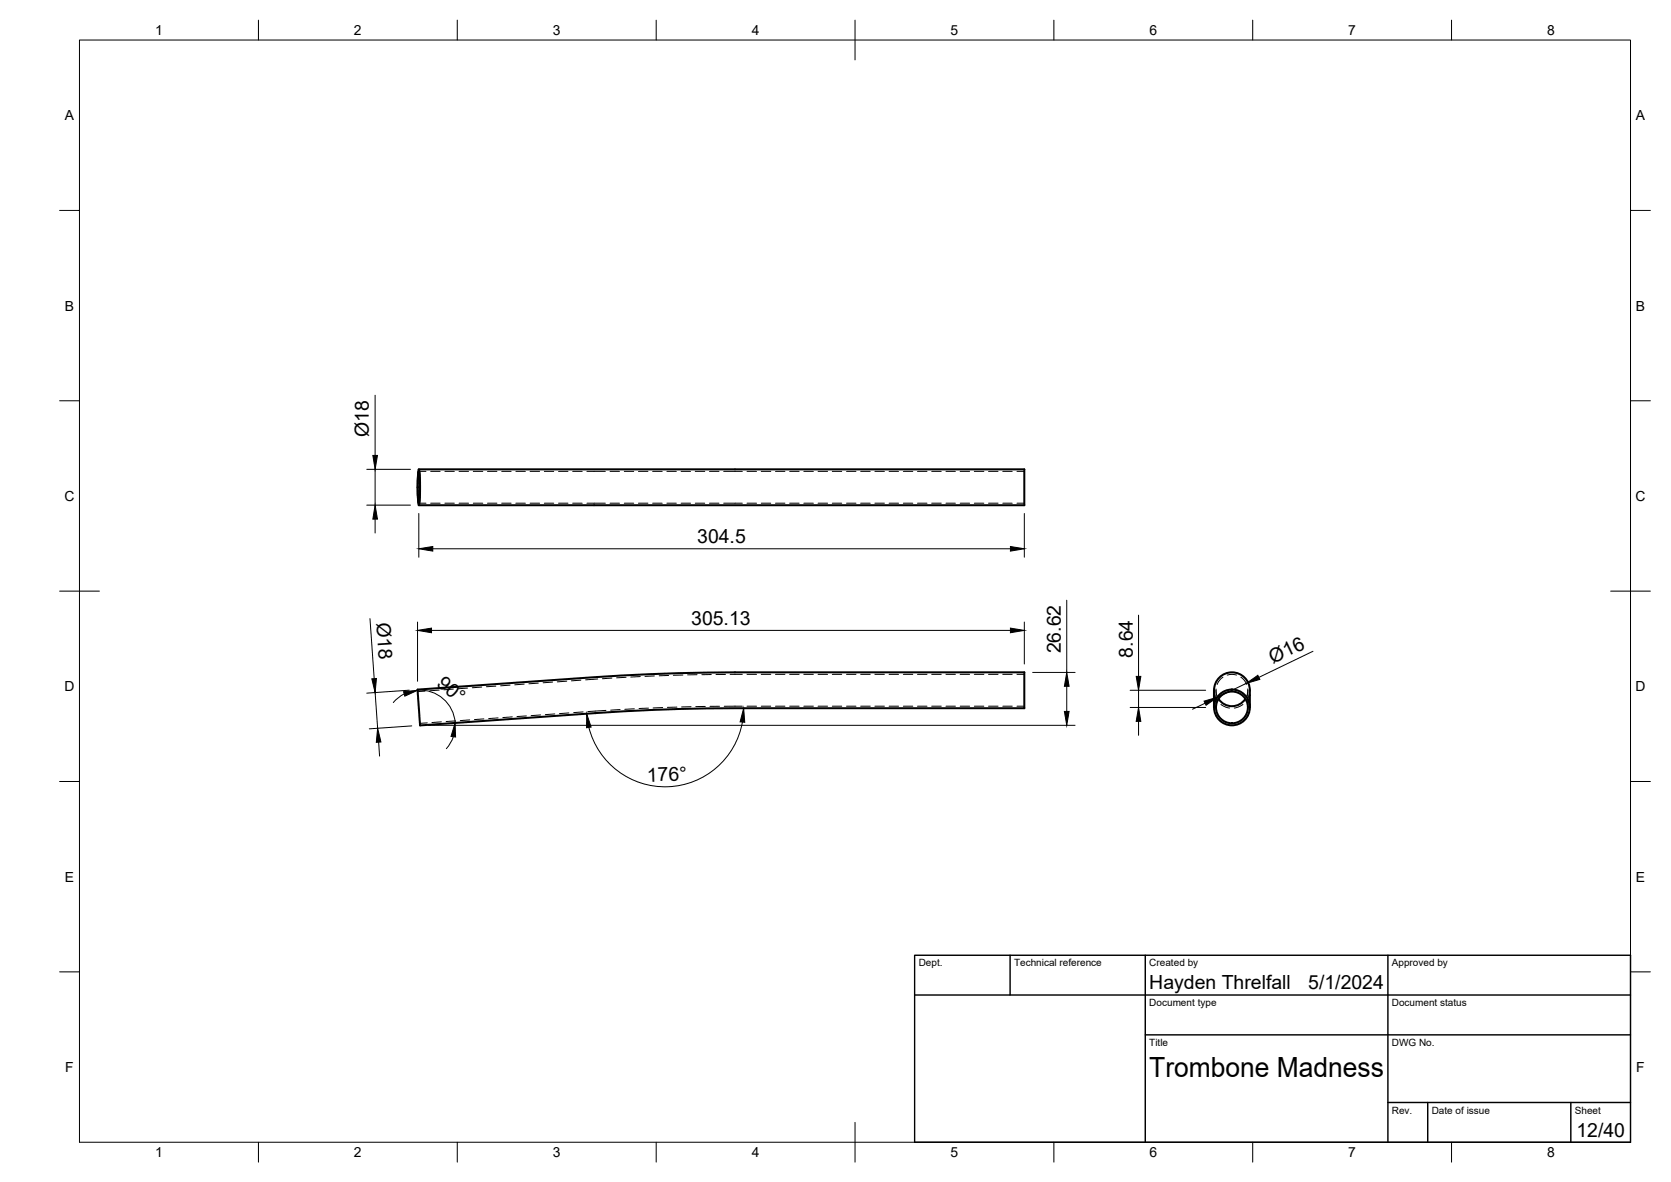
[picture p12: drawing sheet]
<svg xmlns="http://www.w3.org/2000/svg" width="420mm" height="297mm" viewBox="0 0 420 297" stroke-linecap="round" stroke-linejoin="round" font-family="sans-serif">
<defs><g id="words">
<text font-size="7" x="289" y="270.6">Trombone Madness</text>
<g font-size="4.9">
<text x="92.8" y="109.8" transform="rotate(-90 92.8 109.8)">Ø18</text>
<text x="175.3" y="136.4">304.5</text>
<text x="94.7" y="156.6" transform="rotate(86 94.7 156.6)">Ø18</text>
<text x="173.8" y="157">305.13</text>
<text x="266.8" y="164.2" transform="rotate(-90 266.8 164.2)">26.62</text>
<text x="284.8" y="165.3" transform="rotate(-90 284.8 165.3)">8.64</text>
<text x="320.1" y="166.8" transform="rotate(-26 320.1 166.8)">Ø16</text>
<text x="109.6" y="172.1" transform="rotate(41 109.6 172.1)">90°</text>
<text x="162.7" y="196.4" transform="rotate(-2 162.7 196.4)">176°</text>
<text x="289" y="248.5">Hayden Threlfall</text>
<text x="329" y="248.5">5/1/2024</text>
<text x="396.4" y="285.7">12/40</text>
</g>
<g font-size="3.5">
<text x="39" y="8.8">1</text>
<text x="89" y="8.8">2</text>
<text x="139" y="8.8">3</text>
<text x="189" y="8.8">4</text>
<text x="239" y="8.8">5</text>
<text x="289" y="8.8">6</text>
<text x="339" y="8.8">7</text>
<text x="389" y="8.8">8</text>
<text x="16.3" y="30.2">A</text>
<text x="411.3" y="30.2">A</text>
<text x="16.3" y="78">B</text>
<text x="411.3" y="78">B</text>
<text x="16.2" y="125.9">C</text>
<text x="411.2" y="125.9">C</text>
<text x="16.2" y="173.7">D</text>
<text x="411.2" y="173.7">D</text>
<text x="16.3" y="221.6">E</text>
<text x="411.3" y="221.6">E</text>
<text x="16.4" y="269.4">F</text>
<text x="411.4" y="269.4">F</text>
<text x="39" y="290.8">1</text>
<text x="89" y="290.8">2</text>
<text x="139" y="290.8">3</text>
<text x="189" y="290.8">4</text>
<text x="239" y="290.8">5</text>
<text x="289" y="290.8">6</text>
<text x="339" y="290.8">7</text>
<text x="389" y="290.8">8</text>
</g>
<g font-size="2.5">
<text x="231" y="242.9">Dept.</text>
<text x="255" y="242.9">Technical reference</text>
<text x="289" y="242.9">Created by</text>
<text x="350" y="242.9">Approved by</text>
<text x="289" y="252.8">Document type</text>
<text x="350" y="252.8">Document status</text>
<text x="289" y="262.9">Title</text>
<text x="350" y="262.9">DWG No.</text>
<text x="350" y="279.9">Rev.</text>
<text x="360" y="279.9">Date of issue</text>
<text x="396" y="279.9">Sheet</text>
</g>
</g></defs>
<!-- layer: Visible -->
<g fill="none" stroke="#000" stroke-width=".51">
<path d="M105.3 117.9h152.3v9.1h-152.3M105.3 118.4l.3 4-.3 4.1-.3-4.1zM105.3 117.9l.3 4.5-.3 4.5-.3-4.5zM105 173.3l44.1-3.1a541 541 0 0 1 35.7-1.2h72.8v9h-72.8a492.9 492.9 0 0 0-35.1 1.2l-44.1 3.1zM305.2 173.5v4.3M305.3 173.5a4.5 4.5 0 0 1 4.5-4.5 4.5 4.5 0 0 1 4.5 4.5M306.4 175.6a4 4 0 0 0 6.7 0M314.3 173.5v4.3"/>
<circle cx="309.8" cy="177.8" r="4.5"/>
<circle cx="309.8" cy="177.8" r="4"/>
</g>
<!-- layer: Hidden -->
<g fill="none" stroke="#000" stroke-width=".25">
<path d="M105.3 118.5h1.8M108.3 118.5h2.4M111.9 118.5h2.3M115.4 118.5h2.4M119 118.5h2.4M122.6 118.5h2.3M126.2 118.5h2.3M129.7 118.5h2.4M133.3 118.5h2.4M136.9 118.5h2.3M140.4 118.5h2.4M144 118.5h2.4"/>
<path d="M147.6 118.5h4.6M153.4 118.5h2.4M157 118.5h2.3M160.5 118.5h2.4M164.1 118.5h2.4M167.7 118.5h2.4M171.3 118.5h2.3M174.8 118.5h2.4M178.4 118.5h2.4M182 118.5h4.6M187.8 118.5h2.4M191.4 118.5h2.4"/>
<path d="M195 118.5h2.4M198.6 118.5h2.3M202.1 118.5h2.4M205.7 118.5h2.4M209.3 118.5h2.3M212.9 118.5h2.3M216.4 118.5h2.4M220 118.5h2.4M223.6 118.5h2.3M227.1 118.5h2.4M230.7 118.5h2.4M234.3 118.5h2.4"/>
<path d="M237.8 118.5h2.4M241.4 118.5h2.4M245 118.5h2.4M248.6 118.5h2.4M252.1 118.5h2.4M255.7 118.5h1.9M105.3 126.5h1.8M108.3 126.5h2.4M111.9 126.5h2.3M115.4 126.5h2.4M119 126.5h2.4M122.6 126.5h2.3"/>
<path d="M126.2 126.5h2.3M129.7 126.5h2.4M133.3 126.5h2.4M136.9 126.5h2.3M140.4 126.5h2.4M144 126.5h2.4M147.6 126.5h4.6M153.4 126.5h2.4M157 126.5h2.3M160.5 126.5h2.4M164.1 126.5h2.4M167.7 126.5h2.4"/>
<path d="M171.3 126.5h2.3M174.8 126.5h2.4M178.4 126.5h2.4M182 126.5h4.6M187.8 126.5h2.4M191.4 126.5h2.4M195 126.5h2.4M198.6 126.5h2.3M202.1 126.5h2.4M205.7 126.5h2.4M209.3 126.5h2.3M212.9 126.5h2.3"/>
<path d="M216.4 126.5h2.4M220 126.5h2.4M223.6 126.5h2.3M227.1 126.5h2.4M230.7 126.5h2.4M234.3 126.5h2.4M237.8 126.5h2.4M241.4 126.5h2.4M245 126.5h2.4M248.6 126.5h2.4M252.1 126.5h2.4M255.7 126.5h1.9"/>
<path d="M106.9 173.7l-1.9 .1M110.4 173.4l-2.3 .2M114 173.2l-2.4 .1M117.6 172.9l-2.4 .2M121.1 172.7l-2.4 .1M124.7 172.4l-2.4 .2M128.2 172.2l-2.3 .1M131.8 171.9l-2.4 .2M132.4 179.9l-2.4 .2M135.4 171.7l-2.4 .1M135.9 179.7l-2.3 .1M138.9 171.4l-2.3 .2"/>
<path d="M139.5 179.4l-2.4 .2M142.5 171.2l-2.4 .2M143 179.2l-2.3 .1M146 170.9l-2.3 .2M146.6 178.9l-2.3 .2M150.3 170.6l-3 .2M152.4 178.5l-4.6 .3M153.9 170.4l-2.4 .2M155.9 178.3l-2.4 .2M157.4 170.2l-2.4 .1M159.5 178.1l-2.4 .2M161 170l-2.4 .1"/>
<path d="M163 178l-2.3 .1M164.5 169.9l-2.3 .1M166.6 177.8l-2.4 .1M168.1 169.7l-2.3 .1M170.2 177.7l-2.4 .1M171.7 169.6l-2.4 .1M173.8 177.6l-2.4 .1M175.3 169.6h-2.4M177.3 177.5l-2.4 .1M178.8 169.5l-2.3 .1M180 169.5h2.4M180.9 177.5h-2.4"/>
<path d="M183.6 169.5h3M186.6 177.5h-4.5M187.8 169.5h2.4M187.8 177.5h2.4M191.4 169.5h2.4M191.4 177.5h2.4M195 169.5h2.4M195 177.5h2.4M198.6 169.5h2.3M198.6 177.5h2.3M202.1 169.5h2.4M202.1 177.5h2.4"/>
<path d="M205.7 169.5h2.4M205.7 177.5h2.4M209.3 169.5h2.3M209.3 177.5h2.3M212.9 169.5h2.3M212.9 177.5h2.3M216.4 169.5h2.4M216.4 177.5h2.4M220 169.5h2.4M220 177.5h2.4M223.6 169.5h2.3M223.6 177.5h2.3"/>
<path d="M227.1 169.5h2.4M227.1 177.5h2.4M230.7 169.5h2.4M230.7 177.5h2.4M234.3 169.5h2.4M234.3 177.5h2.4M237.8 169.5h2.4M237.8 177.5h2.4M241.4 169.5h2.4M241.4 177.5h2.4M245 169.5h2.4M245 177.5h2.4"/>
<path d="M248.6 169.5h2.4M248.6 177.5h2.4M252.1 169.5h2.4M252.1 177.5h2.4M255.7 169.5h1.9M255.7 177.5h1.9M305.2 173.5l.2 1.2 .8 1.5M305.8 173.5v4.3M305.8 173.2l.1 1.4 .5 1M307 177l1.3 .7 .9 .2M307.5 170.2l-.8 .6-.7 1.2M308.6 169.6l1.2-.1 1.1 .1"/>
<path d="M312 170.2l.8 .6 .7 1.2M312.5 177l-1.2 .7-1 .2M313.7 173.1l-.1 1.5-.5 1M313.8 173.5v4.3M314.3 173.5l-.2 1.2-.7 1.5M107.4 181.7l-1.8 .1M111 181.4l-2.4 .2M114.6 181.2l-2.4 .1M118.1 180.9l-2.4 .2M121.7 180.7l-2.4 .1M125.2 180.4l-2.3 .2M128.8 180.2l-2.4 .1"/>
</g>
<!-- layer: BORDER -->
<g fill="none" stroke="#000" stroke-width=".25">
<path d="M20 10.1h390v276.9h-390zM65 5.1v5M115 5.1v5M165 5.1v5M215 5.1v10M265 5.1v5M315 5.1v5M365 5.1v5M15 52.9h5M410 52.9h5M15 100.7h5M410 100.7h5"/>
<path d="M15 148.6h10M405 148.6h10M15 196.4h5M410 196.4h5M15 244.2h5M410 244.2h5M65 287v5M115 287v5M165 287v5M215 282.1v9.9M265 287v5M315 287v5"/>
<path d="M365 287v5"/>
</g>
<!-- layer: TITLEBLOCK -->
<path d="M230 240.1h180v46.9h-180zM230 250h180M254 240.1v9.9M288 240.1v46.9M349 240.1v46.9M288 260.1h122M349 277.1h61M359 277.1v9.9M395 277.1v9.9" fill="none" stroke="#000" stroke-width=".36"/>
<!-- layer: FD_Dimensions -->
<g fill="none" stroke="#000" stroke-width=".25">
<path d="M94.3 99.3v15.2M92.2 117.9h11M94.3 117.9v9M92.2 126.9h11M94.3 130.5v3.4M105.3 129v11M108.8 137.9h145.3M257.6 129v11M93 155.5l1.1 15M105 156.3v14.9M108.5 158.4h145.6M257.6 156.3v10.6"/>
<path d="M268.2 150.8v18.2M286.3 154.6v15.4M94.3 174l.7 9M101.6 174.4l-1.4 .9-1.3 1.2M102.9 173.4l-10.7 .8M105 173.4a8.8 8.8 0 0 1 9.4 8.2M259.7 169h10.6M268.2 172.5v6.3M284.2 177.8h18.9M284.2 173.5h18.9M286.3 173.5v4.3M303 176.7l-3.2 1.5"/>
<path d="M313.4 171.7l-7.2 3.5M330.1 163.7l-13.6 6.5M95.2 186.5l.2 3.5M103.5 182.4l-10.6 .8M107.7 182.3h162.6M114 185.1l-.7 1.6-1.1 1.4M186.7 181.5a19.8 19.8 0 0 1-18.8 16.2 19.8 19.8 0 0 1-19.8-14.9M286.3 181.3v3.5"/>
</g>
<g fill="#000" stroke="#000" stroke-width=".25">
<path d="M93.7 114.5h1.2l-.6 3.4zM94.3 126.9l.6 3.6h-1.2zM105.3 137.9l3.5-.6v1.2zM254.1 137.3l3.5 .6-3.5 .6zM105 158.4l3.5-.6v1.2zM254.1 157.8l3.5 .6-3.5 .6zM93.5 170.6l1.2-.1-.4 3.5zM101.5 173.8l3.5-.3-3.2 1.4zM267.6 178.8h1.2l-.6 3.5zM268.2 169l.6 3.5h-1.2zM285.7 170h1.2l-.6 3.5zM302.7 176.2l3.5-1-2.9 2z"/>
<path d="M313.4 171.7l2.9-2 .5 1zM95 183l.8 3.5h-1.2zM114.4 181.7l.2 3.5-1.2-.1zM147.5 179.4l1.1 3.3-1.1 .2zM187 178l.3 3.5-1.2-.1zM286.3 177.8l.6 3.5h-1.2z"/>
</g>
<use href="#words"/>
</svg>
